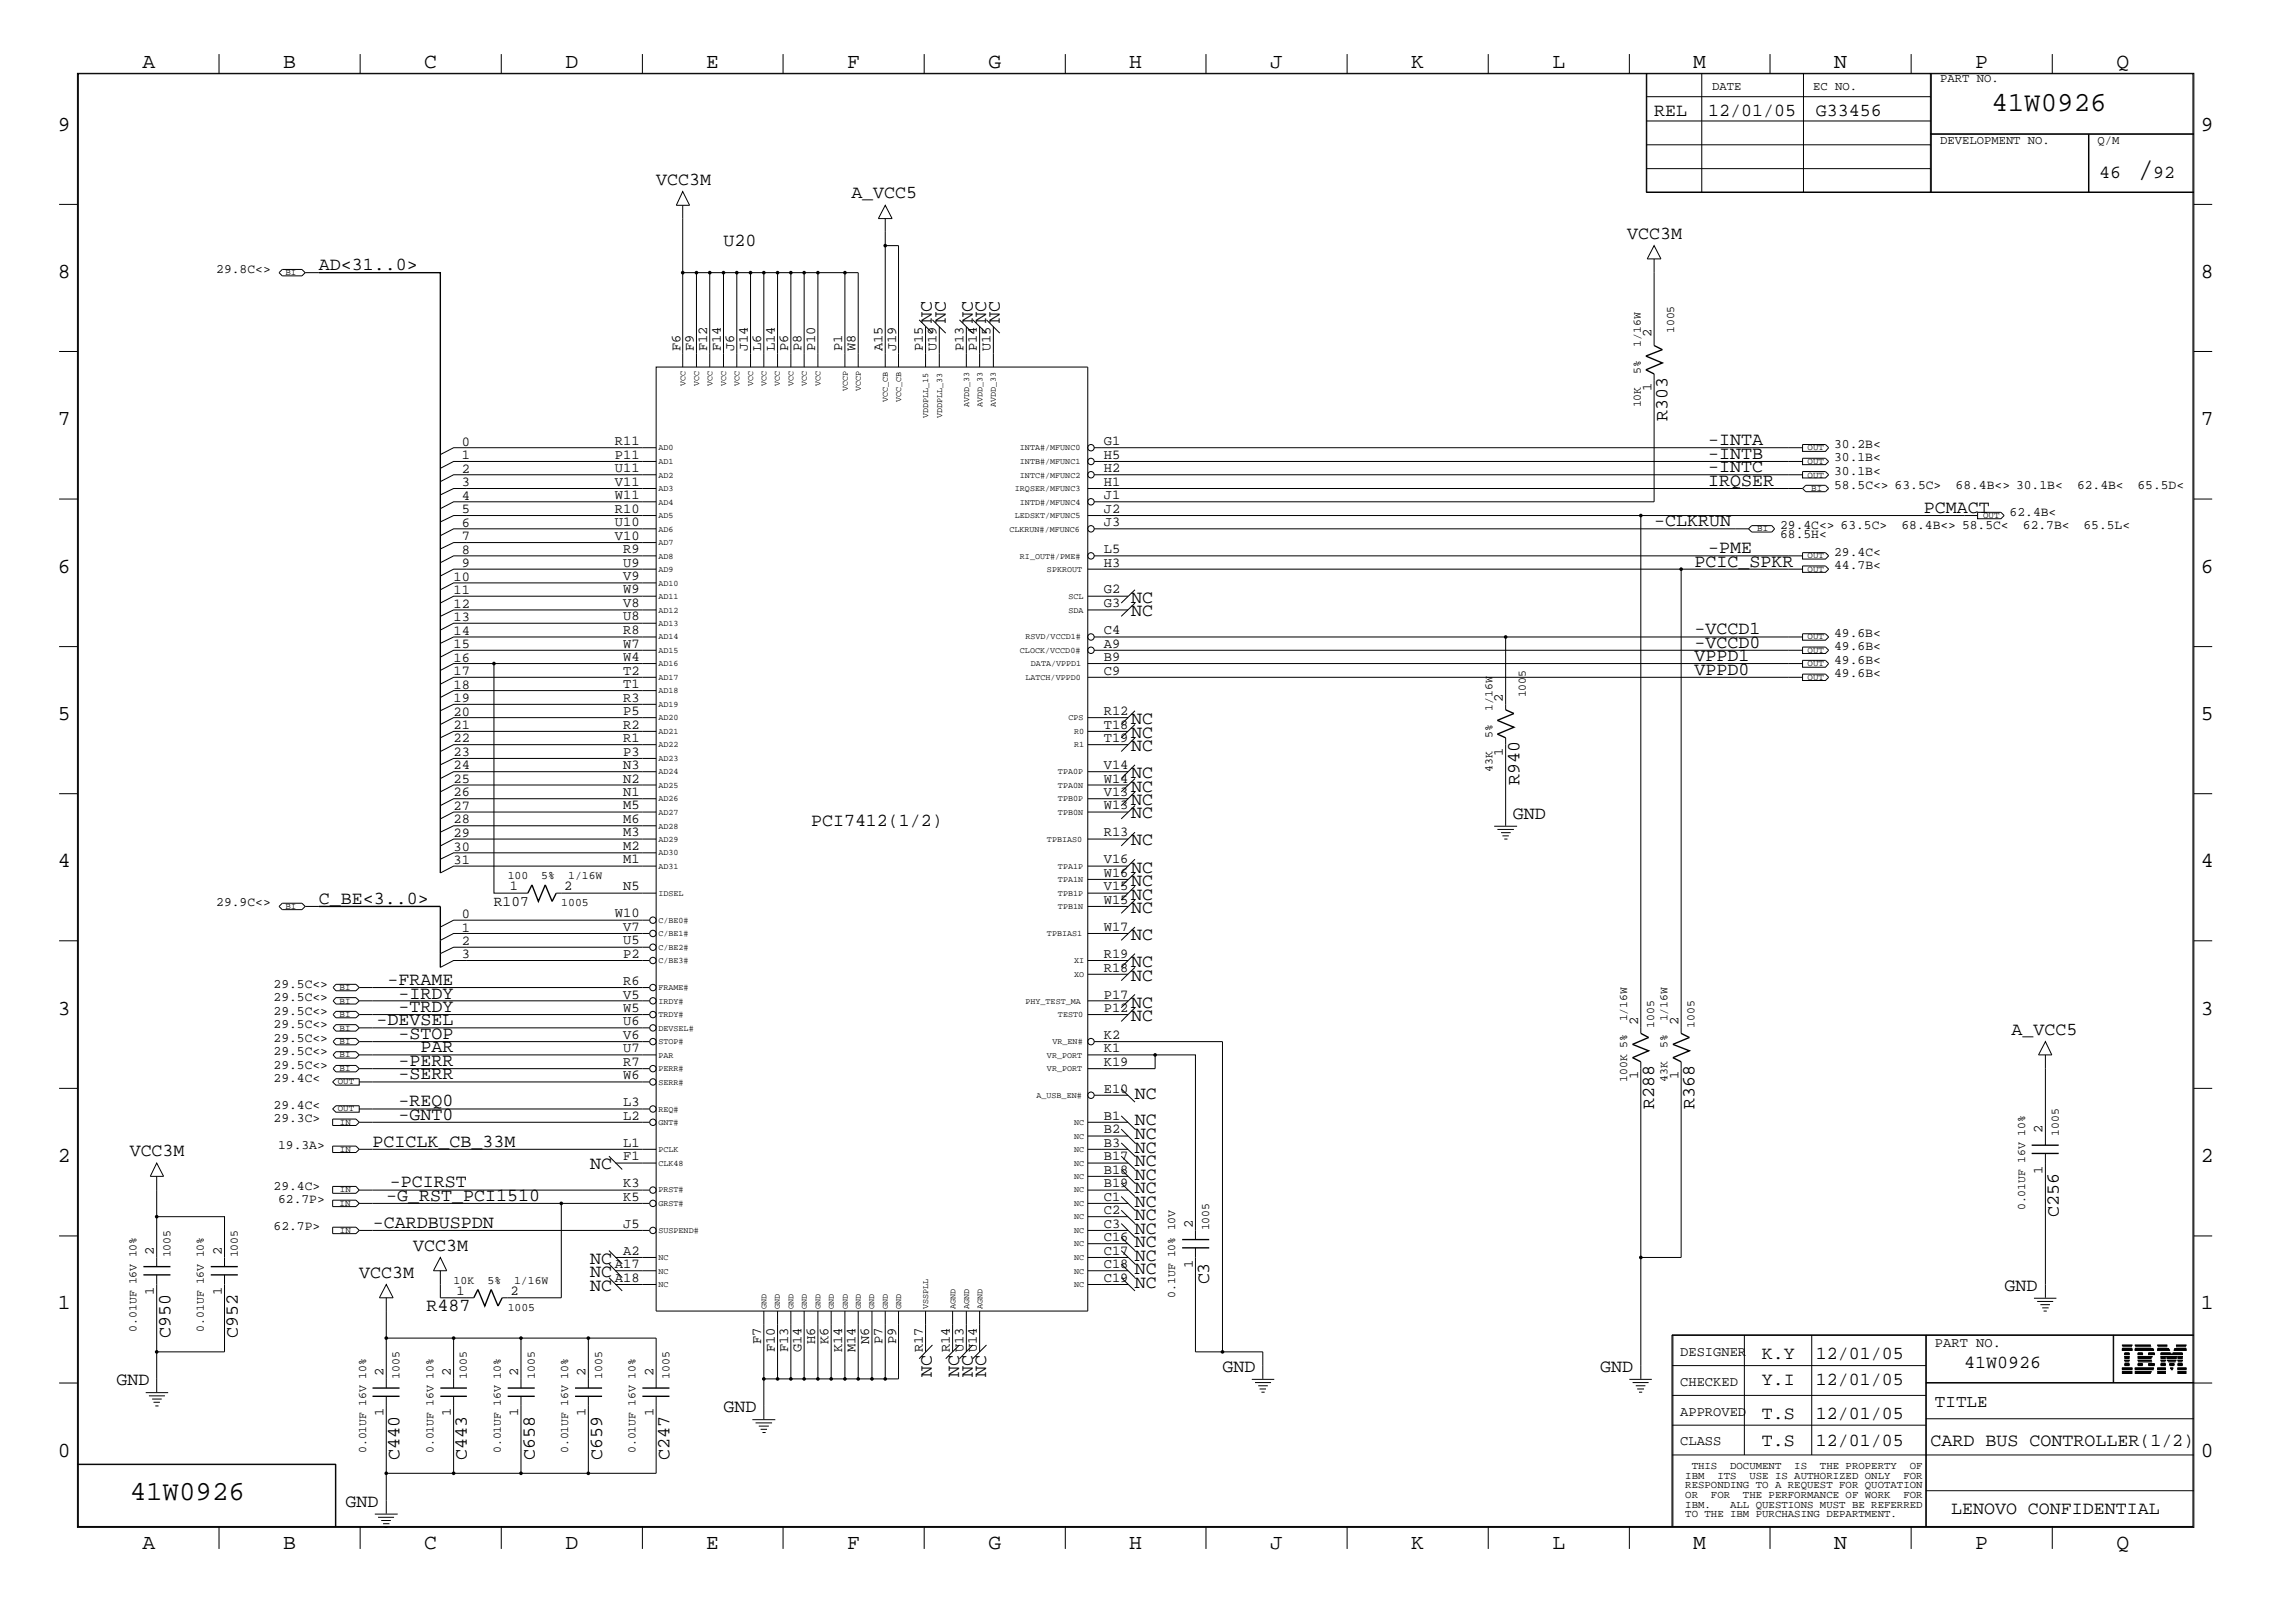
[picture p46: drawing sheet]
<svg xmlns="http://www.w3.org/2000/svg" width="423mm" height="300mm" viewBox="0 0 423 300" stroke-linecap="round" stroke-linejoin="round" font-family="sans-serif">
<defs><g id="words">
<text font-size="5.2" x="395" y="32.9">/</text>
<g font-size="5.1">
<text x="368" y="20.5">41W0926</text>
<text x="24" y="277.2">41W0926</text>
</g>
<g font-size="4">
<text x="26.3" y="12.5">A</text>
<text x="52.3" y="12.5">B</text>
<text x="78.4" y="12.5">C</text>
<text x="104.5" y="12.5">D</text>
<text x="130.5" y="12.5">E</text>
<text x="156.5" y="12.5">F</text>
<text x="182.6" y="12.5">G</text>
<text x="208.6" y="12.5">H</text>
<text x="234.7" y="12.5">J</text>
<text x="260.8" y="12.5">K</text>
<text x="286.9" y="12.5">L</text>
<text x="312.8" y="12.5">M</text>
<text x="338.9" y="12.5">N</text>
<text x="365" y="12.5">P</text>
<text x="391.1" y="12.5">Q</text>
<text x="10.7" y="24.1">9</text>
<text x="406.7" y="24.1">9</text>
<text x="10.7" y="51.4">8</text>
<text x="406.7" y="51.4">8</text>
<text x="10.7" y="78.6">7</text>
<text x="406.7" y="78.6">7</text>
<text x="10.7" y="105.8">6</text>
<text x="406.7" y="105.8">6</text>
<text x="10.7" y="133.1">5</text>
<text x="406.7" y="133.1">5</text>
<text x="10.7" y="160.2">4</text>
<text x="406.7" y="160.2">4</text>
<text x="10.7" y="187.5">3</text>
<text x="406.7" y="187.5">3</text>
<text x="10.7" y="214.6">2</text>
<text x="406.7" y="214.6">2</text>
<text x="10.7" y="241.9">1</text>
<text x="406.7" y="241.9">1</text>
<text x="10.7" y="269.2">0</text>
<text x="406.7" y="269.2">0</text>
<text x="26.3" y="286.2">A</text>
<text x="52.3" y="286.2">B</text>
<text x="78.4" y="286.2">C</text>
<text x="104.5" y="286.2">D</text>
<text x="130.5" y="286.2">E</text>
<text x="156.5" y="286.2">F</text>
<text x="182.6" y="286.2">G</text>
<text x="208.6" y="286.2">H</text>
<text x="234.7" y="286.2">J</text>
<text x="260.8" y="286.2">K</text>
<text x="286.9" y="286.2">L</text>
<text x="312.8" y="286.2">M</text>
<text x="338.9" y="286.2">N</text>
<text x="365" y="286.2">P</text>
<text x="391.1" y="286.2">Q</text>
</g>
<g font-size="3.4">
<text x="305.6" y="21.4">REL</text>
<text x="315.6" y="21.4">12/01/05</text>
<text x="335.5" y="21.4">G33456</text>
<text x="121.2" y="34.1">VCC3M</text>
<text x="387.9" y="32.9">46</text>
<text x="397.8" y="32.9">92</text>
<text x="157.3" y="36.7">A_VCC5</text>
<text x="133.7" y="45.4">U20</text>
<text x="300.7" y="44.1">VCC3M</text>
<text x="58.9" y="49.9">AD&lt;31..0&gt;</text>
<text x="172.2" y="59.7" transform="rotate(-90 172.2 59.7)">NC</text>
<text x="174.8" y="59.7" transform="rotate(-90 174.8 59.7)">NC</text>
<text x="179.7" y="59.7" transform="rotate(-90 179.7 59.7)">NC</text>
<text x="182.2" y="59.7" transform="rotate(-90 182.2 59.7)">NC</text>
<text x="184.7" y="59.7" transform="rotate(-90 184.7 59.7)">NC</text>
<text x="308.1" y="77.8" transform="rotate(-90 308.1 77.8)">R303</text>
<text x="315.6" y="82.3">-INTA</text>
<text x="315.6" y="84.8">-INTB</text>
<text x="315.6" y="87.2">-INTC</text>
<text x="315.6" y="89.7">IRQSER</text>
<text x="355.5" y="94.7">PCMACT</text>
<text x="305.6" y="97.2">-CLKRUN</text>
<text x="313.1" y="104.7">PCIC_SPKR</text>
<text x="315.6" y="102.2">-PME</text>
<text x="209" y="113.9">NC</text>
<text x="209" y="111.3">NC</text>
<text x="313.1" y="119.6">-VCCD0</text>
<text x="313.1" y="117.2">-VCCD1</text>
<text x="313.1" y="122.2">VPPD1</text>
<text x="313.1" y="124.6">VPPD0</text>
<text x="209" y="136.3">NC</text>
<text x="209" y="133.8">NC</text>
<text x="209" y="138.8">NC</text>
<text x="209" y="143.8">NC</text>
<text x="209" y="148.8">NC</text>
<text x="209" y="146.3">NC</text>
<text x="280.8" y="145" transform="rotate(-90 280.8 145)">R940</text>
<text x="149.9" y="152.6">PCI7412(1/2)</text>
<text x="209" y="151.2">NC</text>
<text x="279.6" y="151.3">GND</text>
<text x="209" y="156.2">NC</text>
<text x="209" y="161.2">NC</text>
<text x="58.9" y="167">C_BE&lt;3..0&gt;</text>
<text x="209" y="166.2">NC</text>
<text x="209" y="163.7">NC</text>
<text x="209" y="173.7">NC</text>
<text x="209" y="168.7">NC</text>
<text x="209" y="178.6">NC</text>
<text x="71.6" y="181.9">-FRAME</text>
<text x="73.7" y="184.5">-IRDY</text>
<text x="209" y="181.2">NC</text>
<text x="69.6" y="189.4">-DEVSEL</text>
<text x="73.7" y="186.9">-TRDY</text>
<text x="73.7" y="191.9">-STOP</text>
<text x="209" y="188.6">NC</text>
<text x="209" y="186.2">NC</text>
<text x="371.7" y="191.2">A_VCC5</text>
<text x="73.7" y="196.9">-PERR</text>
<text x="77.7" y="194.4">PAR</text>
<text x="73.7" y="199.4">-SERR</text>
<text x="209.7" y="203">NC</text>
<text x="73.7" y="204.4">-REQ0</text>
<text x="73.7" y="206.8">-GNT0</text>
<text x="209.7" y="207.9">NC</text>
<text x="305.6" y="204.9" transform="rotate(-90 305.6 204.9)">R288</text>
<text x="313.1" y="204.9" transform="rotate(-90 313.1 204.9)">R368</text>
<text x="24" y="213.6">VCC3M</text>
<text x="68.8" y="211.8">PCICLK_CB_33M</text>
<text x="209.7" y="210.5">NC</text>
<text x="209.7" y="212.9">NC</text>
<text x="209.7" y="215.5">NC</text>
<text x="71.4" y="221.8">-G_RST_PCI1510</text>
<text x="72.1" y="219.4">-PCIRST</text>
<text x="109.1" y="216.1">NC</text>
<text x="209.7" y="217.9">NC</text>
<text x="209.7" y="220.5">NC</text>
<text x="68.9" y="226.8">-CARDBUSPDN</text>
<text x="209.7" y="222.9">NC</text>
<text x="209.7" y="227.9">NC</text>
<text x="209.7" y="225.4">NC</text>
<text x="380.4" y="224.8" transform="rotate(-90 380.4 224.8)">C256</text>
<text x="76.4" y="231.1">VCC3M</text>
<text x="109.1" y="233.5">NC</text>
<text x="209.7" y="232.9">NC</text>
<text x="209.7" y="230.4">NC</text>
<text x="66.4" y="236.1">VCC3M</text>
<text x="109.1" y="236">NC</text>
<text x="109.1" y="238.5">NC</text>
<text x="209.7" y="237.9">NC</text>
<text x="209.7" y="235.4">NC</text>
<text x="223.4" y="237.3" transform="rotate(-90 223.4 237.3)">C3</text>
<text x="370.4" y="238.5">GND</text>
<text x="78.8" y="242.2">R487</text>
<text x="31.5" y="247.2" transform="rotate(-90 31.5 247.2)">C950</text>
<text x="43.9" y="247.2" transform="rotate(-90 43.9 247.2)">C952</text>
<text x="325.5" y="251">K.Y</text>
<text x="335.5" y="251">12/01/05</text>
<text x="21.5" y="255.9">GND</text>
<text x="172.2" y="254.4" transform="rotate(-90 172.2 254.4)">NC</text>
<text x="177.2" y="254.4" transform="rotate(-90 177.2 254.4)">NC</text>
<text x="179.7" y="254.4" transform="rotate(-90 179.7 254.4)">NC</text>
<text x="182.2" y="254.4" transform="rotate(-90 182.2 254.4)">NC</text>
<text x="225.9" y="253.5">GND</text>
<text x="295.7" y="253.5">GND</text>
<text x="325.5" y="255.9">Y.I</text>
<text x="335.5" y="255.9">12/01/05</text>
<text x="363" y="252.7">41W0926</text>
<text x="133.7" y="260.9">GND</text>
<text x="325.5" y="262.2">T.S</text>
<text x="335.5" y="262.2">12/01/05</text>
<text x="73.8" y="269.7" transform="rotate(-90 73.8 269.7)">C440</text>
<text x="86.3" y="269.7" transform="rotate(-90 86.3 269.7)">C443</text>
<text x="98.8" y="269.7" transform="rotate(-90 98.8 269.7)">C658</text>
<text x="111.3" y="269.7" transform="rotate(-90 111.3 269.7)">C659</text>
<text x="123.7" y="269.7" transform="rotate(-90 123.7 269.7)">C247</text>
<text x="325.5" y="267.2">T.S</text>
<text x="335.5" y="267.2">12/01/05</text>
<text x="356.7" y="267.2">CARD BUS CONTROLLER(1/2)</text>
<text x="63.8" y="278.4">GND</text>
<text x="360.5" y="279.7">LENOVO CONFIDENTIAL</text>
</g>
<text font-size="3.2" x="357.5" y="260">TITLE</text>
<text font-size="2.7" x="91.3" y="167.5">R107</text>
<g font-size="2.5">
<text x="125.7" y="64.9" transform="rotate(-90 125.7 64.9)">F6</text>
<text x="128.2" y="64.9" transform="rotate(-90 128.2 64.9)">F9</text>
<text x="130.6" y="64.9" transform="rotate(-90 130.6 64.9)">F12</text>
<text x="133.2" y="64.9" transform="rotate(-90 133.2 64.9)">F14</text>
<text x="135.6" y="64.9" transform="rotate(-90 135.6 64.9)">J6</text>
<text x="138.2" y="64.9" transform="rotate(-90 138.2 64.9)">J14</text>
<text x="140.6" y="64.9" transform="rotate(-90 140.6 64.9)">L6</text>
<text x="143.2" y="64.9" transform="rotate(-90 143.2 64.9)">L14</text>
<text x="145.6" y="64.9" transform="rotate(-90 145.6 64.9)">P6</text>
<text x="148.1" y="64.9" transform="rotate(-90 148.1 64.9)">P8</text>
<text x="150.6" y="64.9" transform="rotate(-90 150.6 64.9)">P10</text>
<text x="155.6" y="64.9" transform="rotate(-90 155.6 64.9)">P1</text>
<text x="158.1" y="64.9" transform="rotate(-90 158.1 64.9)">W8</text>
<text x="163.1" y="64.9" transform="rotate(-90 163.1 64.9)">A15</text>
<text x="165.6" y="64.9" transform="rotate(-90 165.6 64.9)">J19</text>
<text x="170.5" y="64.9" transform="rotate(-90 170.5 64.9)">P15</text>
<text x="173.1" y="64.9" transform="rotate(-90 173.1 64.9)">U19</text>
<text x="178.1" y="64.9" transform="rotate(-90 178.1 64.9)">P13</text>
<text x="180.5" y="64.9" transform="rotate(-90 180.5 64.9)">P14</text>
<text x="183" y="64.9" transform="rotate(-90 183 64.9)">U15</text>
<text x="305.1" y="62.3" transform="rotate(-90 305.1 62.3)">2</text>
<text x="305.1" y="72.3" transform="rotate(-90 305.1 72.3)">1</text>
<text x="85.3" y="82.4">0</text>
<text x="113.6" y="82.3">R11</text>
<text x="204" y="82.3">G1</text>
<text x="85.3" y="84.8">1</text>
<text x="85.3" y="87.4">2</text>
<text x="85.3" y="89.8">3</text>
<text x="113.6" y="87.2">U11</text>
<text x="113.6" y="84.8">P11</text>
<text x="113.6" y="89.7">V11</text>
<text x="204" y="89.7">H1</text>
<text x="204" y="87.2">H2</text>
<text x="204" y="84.8">H5</text>
<text x="85.3" y="94.8">5</text>
<text x="85.3" y="92.4">4</text>
<text x="113.6" y="92.2">W11</text>
<text x="113.6" y="94.7">R10</text>
<text x="204" y="92.2">J1</text>
<text x="204" y="94.7">J2</text>
<text x="85.3" y="97.3">6</text>
<text x="85.3" y="99.8">7</text>
<text x="113.6" y="97.2">U10</text>
<text x="113.6" y="99.7">V10</text>
<text x="204" y="97.2">J3</text>
<text x="83.8" y="107.3">10</text>
<text x="85.3" y="102.3">8</text>
<text x="85.3" y="104.8">9</text>
<text x="115.1" y="104.7">U9</text>
<text x="115.1" y="102.2">R9</text>
<text x="115.1" y="107.2">V9</text>
<text x="204" y="102.2">L5</text>
<text x="204" y="104.7">H3</text>
<text x="83.8" y="112.3">12</text>
<text x="83.8" y="109.8">11</text>
<text x="115.1" y="109.6">W9</text>
<text x="115.1" y="112.2">V8</text>
<text x="204" y="109.6">G2</text>
<text x="204" y="112.2">G3</text>
<text x="83.8" y="119.7">15</text>
<text x="83.8" y="114.7">13</text>
<text x="83.8" y="117.3">14</text>
<text x="115.1" y="119.6">W7</text>
<text x="115.1" y="117.2">R8</text>
<text x="115.1" y="114.6">U8</text>
<text x="204" y="117.2">C4</text>
<text x="204" y="119.6">A9</text>
<text x="83.8" y="124.7">17</text>
<text x="83.8" y="122.3">16</text>
<text x="115.1" y="124.6">T2</text>
<text x="115.1" y="122.2">W4</text>
<text x="204" y="122.2">B9</text>
<text x="204" y="124.6">C9</text>
<text x="83.8" y="127.3">18</text>
<text x="83.8" y="129.7">19</text>
<text x="115.1" y="129.6">R3</text>
<text x="115.1" y="127.1">T1</text>
<text x="277.7" y="129.6" transform="rotate(-90 277.7 129.6)">2</text>
<text x="83.8" y="137.2">22</text>
<text x="83.8" y="134.7">21</text>
<text x="83.8" y="132.2">20</text>
<text x="115.1" y="132.1">P5</text>
<text x="115.1" y="137.1">R1</text>
<text x="115.1" y="134.6">R2</text>
<text x="204" y="134.6">T18</text>
<text x="204" y="137.1">T19</text>
<text x="204" y="132.1">R12</text>
<text x="83.8" y="139.7">23</text>
<text x="83.8" y="142.2">24</text>
<text x="115.1" y="142.1">N3</text>
<text x="115.1" y="139.6">P3</text>
<text x="204" y="142.1">V14</text>
<text x="277.7" y="139.6" transform="rotate(-90 277.7 139.6)">1</text>
<text x="83.8" y="149.7">27</text>
<text x="83.8" y="147.2">26</text>
<text x="83.8" y="144.7">25</text>
<text x="115.1" y="144.6">N2</text>
<text x="115.1" y="149.5">M5</text>
<text x="115.1" y="147.1">N1</text>
<text x="204" y="147.1">V13</text>
<text x="204" y="149.5">W13</text>
<text x="204" y="144.6">W14</text>
<text x="83.8" y="152.1">28</text>
<text x="83.8" y="154.6">29</text>
<text x="115.1" y="154.5">M3</text>
<text x="115.1" y="152.1">M6</text>
<text x="204" y="154.5">R13</text>
<text x="83.8" y="159.6">31</text>
<text x="83.8" y="157.1">30</text>
<text x="115.1" y="159.5">M1</text>
<text x="115.1" y="157.1">M2</text>
<text x="204" y="159.5">V16</text>
<text x="94.2" y="164.5">1</text>
<text x="104.2" y="164.5">2</text>
<text x="115.1" y="164.5">N5</text>
<text x="204" y="164.5">V15</text>
<text x="204" y="167">W15</text>
<text x="204" y="162.1">W16</text>
<text x="85.3" y="172.1">1</text>
<text x="85.3" y="169.6">0</text>
<text x="113.6" y="169.5">W10</text>
<text x="115.1" y="172">V7</text>
<text x="204" y="172">W17</text>
<text x="85.3" y="177">3</text>
<text x="85.3" y="174.6">2</text>
<text x="115.1" y="174.5">U5</text>
<text x="115.1" y="177">P2</text>
<text x="204" y="179.5">R18</text>
<text x="204" y="177">R19</text>
<text x="115.1" y="181.9">R6</text>
<text x="115.1" y="184.5">V5</text>
<text x="204" y="184.5">P17</text>
<text x="115.1" y="186.9">W5</text>
<text x="115.1" y="191.9">V6</text>
<text x="115.1" y="189.4">U6</text>
<text x="204" y="191.9">K2</text>
<text x="204" y="186.9">P12</text>
<text x="302.7" y="189.4" transform="rotate(-90 302.7 189.4)">2</text>
<text x="310.1" y="189.4" transform="rotate(-90 310.1 189.4)">2</text>
<text x="115.1" y="194.4">U7</text>
<text x="115.1" y="196.9">R7</text>
<text x="204" y="194.4">K1</text>
<text x="204" y="196.9">K19</text>
<text x="115.1" y="199.4">W6</text>
<text x="204" y="201.9">E10</text>
<text x="302.7" y="199.4" transform="rotate(-90 302.7 199.4)">1</text>
<text x="310.1" y="199.4" transform="rotate(-90 310.1 199.4)">1</text>
<text x="115.1" y="206.8">L2</text>
<text x="115.1" y="204.4">L3</text>
<text x="204" y="206.8">B1</text>
<text x="204" y="209.4">B2</text>
<text x="377.4" y="209.4" transform="rotate(-90 377.4 209.4)">2</text>
<text x="115.1" y="214.4">F1</text>
<text x="115.1" y="211.8">L1</text>
<text x="204" y="211.8">B3</text>
<text x="204" y="214.4">B17</text>
<text x="115.1" y="219.4">K3</text>
<text x="115.1" y="221.8">K5</text>
<text x="204" y="216.8">B18</text>
<text x="204" y="221.8">C1</text>
<text x="204" y="219.4">B19</text>
<text x="377.4" y="216.9" transform="rotate(-90 377.4 216.9)">1</text>
<text x="115.1" y="226.8">J5</text>
<text x="204" y="226.8">C3</text>
<text x="204" y="224.4">C2</text>
<text x="220.4" y="226.8" transform="rotate(-90 220.4 226.8)">2</text>
<text x="28.4" y="231.8" transform="rotate(-90 28.4 231.8)">2</text>
<text x="41" y="231.8" transform="rotate(-90 41 231.8)">2</text>
<text x="115.1" y="231.8">A2</text>
<text x="204" y="231.8">C17</text>
<text x="204" y="229.3">C16</text>
<text x="28.4" y="239.4" transform="rotate(-90 28.4 239.4)">1</text>
<text x="41" y="239.4" transform="rotate(-90 41 239.4)">1</text>
<text x="84.3" y="239.3">1</text>
<text x="94.3" y="239.3">2</text>
<text x="113.6" y="234.3">A17</text>
<text x="113.6" y="236.8">A18</text>
<text x="204" y="234.3">C18</text>
<text x="204" y="236.8">C19</text>
<text x="220.4" y="234.4" transform="rotate(-90 220.4 234.4)">1</text>
<text x="140.6" y="248.3" transform="rotate(-90 140.6 248.3)">F7</text>
<text x="143.2" y="249.9" transform="rotate(-90 143.2 249.9)">F10</text>
<text x="145.6" y="249.9" transform="rotate(-90 145.6 249.9)">F13</text>
<text x="148.1" y="249.9" transform="rotate(-90 148.1 249.9)">G14</text>
<text x="150.6" y="248.3" transform="rotate(-90 150.6 248.3)">H6</text>
<text x="153.1" y="248.3" transform="rotate(-90 153.1 248.3)">K6</text>
<text x="155.6" y="249.9" transform="rotate(-90 155.6 249.9)">K14</text>
<text x="158.1" y="249.9" transform="rotate(-90 158.1 249.9)">M14</text>
<text x="160.6" y="248.3" transform="rotate(-90 160.6 248.3)">N6</text>
<text x="163.1" y="248.3" transform="rotate(-90 163.1 248.3)">P7</text>
<text x="165.6" y="248.3" transform="rotate(-90 165.6 248.3)">P9</text>
<text x="170.5" y="249.9" transform="rotate(-90 170.5 249.9)">R17</text>
<text x="175.5" y="249.9" transform="rotate(-90 175.5 249.9)">R14</text>
<text x="178.1" y="249.9" transform="rotate(-90 178.1 249.9)">U13</text>
<text x="180.5" y="249.9" transform="rotate(-90 180.5 249.9)">U14</text>
<text x="310.5" y="250.6">DESIGNER</text>
<text x="357.5" y="248.8">PART NO.</text>
<text x="70.9" y="254.3" transform="rotate(-90 70.9 254.3)">2</text>
<text x="83.3" y="254.3" transform="rotate(-90 83.3 254.3)">2</text>
<text x="95.8" y="254.3" transform="rotate(-90 95.8 254.3)">2</text>
<text x="108.2" y="254.3" transform="rotate(-90 108.2 254.3)">2</text>
<text x="120.7" y="254.3" transform="rotate(-90 120.7 254.3)">2</text>
<text x="310.5" y="256.1">CHECKED</text>
<text x="70.9" y="261.7" transform="rotate(-90 70.9 261.7)">1</text>
<text x="83.3" y="261.7" transform="rotate(-90 83.3 261.7)">1</text>
<text x="95.8" y="261.7" transform="rotate(-90 95.8 261.7)">1</text>
<text x="108.2" y="261.7" transform="rotate(-90 108.2 261.7)">1</text>
<text x="120.7" y="261.7" transform="rotate(-90 120.7 261.7)">1</text>
<text x="310.5" y="261.5">APPROVED</text>
<text x="310.5" y="267">CLASS</text>
</g>
<g font-size="2.4">
<text x="40" y="50.4">29.8C&lt;&gt;</text>
<text x="338.9" y="82.7">30.2B&lt;</text>
<text x="338.9" y="85.3">30.1B&lt;</text>
<text x="338.9" y="87.7">30.1B&lt;</text>
<text x="338.9" y="90.3">58.5C&lt;&gt; 63.5C&gt;</text>
<text x="361.4" y="90.3">68.4B&lt;&gt; 30.1B&lt;</text>
<text x="371.3" y="95.3">62.4B&lt;</text>
<text x="383.8" y="90.3">62.4B&lt;</text>
<text x="395" y="90.3">65.5D&lt;</text>
<text x="328.9" y="97.7">29.4C&lt;&gt; 63.5C&gt;</text>
<text x="328.9" y="99.5">68.5H&lt;</text>
<text x="351.4" y="97.7">68.4B&lt;&gt; 58.5C&lt;</text>
<text x="373.8" y="97.7">62.7B&lt;</text>
<text x="385" y="97.7">65.5L&lt;</text>
<text x="338.9" y="102.7">29.4C&lt;</text>
<text x="338.9" y="105.2">44.7B&lt;</text>
<text x="338.9" y="117.7">49.6B&lt;</text>
<text x="338.9" y="120.1">49.6B&lt;</text>
<text x="338.9" y="122.6">49.6B&lt;</text>
<text x="338.9" y="125.1">49.6B&lt;</text>
<text x="40" y="167.5">29.9C&lt;&gt;</text>
<text x="50.5" y="182.5">29.5C&lt;&gt;</text>
<text x="50.5" y="184.9">29.5C&lt;&gt;</text>
<text x="50.5" y="187.5">29.5C&lt;&gt;</text>
<text x="50.5" y="189.9">29.5C&lt;&gt;</text>
<text x="50.5" y="192.4">29.5C&lt;&gt;</text>
<text x="50.5" y="194.9">29.5C&lt;&gt;</text>
<text x="50.5" y="197.4">29.5C&lt;&gt;</text>
<text x="50.5" y="199.9">29.4C&lt;</text>
<text x="50.5" y="204.9">29.4C&lt;</text>
<text x="50.5" y="207.3">29.3C&gt;</text>
<text x="51.4" y="212.3">19.3A&gt;</text>
<text x="50.5" y="219.9">29.4C&gt;</text>
<text x="50.5" y="227.3">62.7P&gt;</text>
<text x="51.4" y="222.3">62.7P&gt;</text>
</g>
<g font-size="2.3">
<text x="316.4" y="16.7">DATE</text>
<text x="335" y="16.7">EC NO.</text>
<text x="358.5" y="15.2">PART NO.</text>
<text x="358.5" y="26.6">DEVELOPMENT NO.</text>
<text x="387.6" y="26.6">Q/M</text>
</g>
<g font-size="2.1">
<text x="303.2" y="64.1" transform="rotate(-90 303.2 64.1)">1/16W</text>
<text x="309.4" y="61.6" transform="rotate(-90 309.4 61.6)">1005</text>
<text x="303.2" y="69.1" transform="rotate(-90 303.2 69.1)">5%</text>
<text x="303.2" y="75.3" transform="rotate(-90 303.2 75.3)">10K</text>
<text x="275.8" y="131.3" transform="rotate(-90 275.8 131.3)">1/16W</text>
<text x="281.9" y="128.9" transform="rotate(-90 281.9 128.9)">1005</text>
<text x="275.8" y="136.3" transform="rotate(-90 275.8 136.3)">5%</text>
<text x="275.8" y="142.6" transform="rotate(-90 275.8 142.6)">43K</text>
<text x="93.8" y="162.5">100</text>
<text x="100" y="162.5">5%</text>
<text x="103.7" y="167.5">1005</text>
<text x="105" y="162.5">1/16W</text>
<text x="300.7" y="188.7" transform="rotate(-90 300.7 188.7)">1/16W</text>
<text x="305.6" y="189.9" transform="rotate(-90 305.6 189.9)">1005</text>
<text x="308.1" y="188.7" transform="rotate(-90 308.1 188.7)">1/16W</text>
<text x="313.1" y="189.9" transform="rotate(-90 313.1 189.9)">1005</text>
<text x="308.1" y="193.6" transform="rotate(-90 308.1 193.6)">5%</text>
<text x="300.7" y="199.9" transform="rotate(-90 300.7 199.9)">100K 5%</text>
<text x="308.1" y="199.9" transform="rotate(-90 308.1 199.9)">43K</text>
<text x="380.4" y="209.9" transform="rotate(-90 380.4 209.9)">1005</text>
<text x="223.4" y="227.3" transform="rotate(-90 223.4 227.3)">1005</text>
<text x="374.2" y="223.6" transform="rotate(-90 374.2 223.6)">0.01UF 16V 10%</text>
<text x="31.5" y="232.3" transform="rotate(-90 31.5 232.3)">1005</text>
<text x="43.9" y="232.3" transform="rotate(-90 43.9 232.3)">1005</text>
<text x="83.8" y="237.3">10K</text>
<text x="90.1" y="237.3">5%</text>
<text x="95" y="237.3">1/16W</text>
<text x="217.2" y="239.8" transform="rotate(-90 217.2 239.8)">0.1UF 10% 10V</text>
<text x="93.8" y="242.2">1005</text>
<text x="25.2" y="246" transform="rotate(-90 25.2 246)">0.01UF 16V 10%</text>
<text x="37.7" y="246" transform="rotate(-90 37.7 246)">0.01UF 16V 10%</text>
<text x="73.8" y="254.8" transform="rotate(-90 73.8 254.8)">1005</text>
<text x="86.3" y="254.8" transform="rotate(-90 86.3 254.8)">1005</text>
<text x="98.8" y="254.8" transform="rotate(-90 98.8 254.8)">1005</text>
<text x="111.3" y="254.8" transform="rotate(-90 111.3 254.8)">1005</text>
<text x="123.7" y="254.8" transform="rotate(-90 123.7 254.8)">1005</text>
<text x="67.6" y="268.5" transform="rotate(-90 67.6 268.5)">0.01UF 16V 10%</text>
<text x="80.1" y="268.5" transform="rotate(-90 80.1 268.5)">0.01UF 16V 10%</text>
<text x="92.5" y="268.5" transform="rotate(-90 92.5 268.5)">0.01UF 16V 10%</text>
<text x="105" y="268.5" transform="rotate(-90 105 268.5)">0.01UF 16V 10%</text>
<text x="117.4" y="268.5" transform="rotate(-90 117.4 268.5)">0.01UF 16V 10%</text>
</g>
<g font-size="2">
<text x="311.4" y="273.2">IBM</text>
<text x="311.4" y="275">RESPONDING TO A REQUEST FOR QUOTATION</text>
<text x="312.6" y="271.4">THIS</text>
<text x="317.3" y="273.2">ITS</text>
<text x="319.7" y="271.4">DOCUMENT</text>
<text x="323.3" y="273.2">USE IS AUTHORIZED ONLY</text>
<text x="331.6" y="271.4">IS</text>
<text x="336.3" y="271.4">THE PROPERTY</text>
<text x="351.7" y="273.2">FOR</text>
<text x="352.9" y="271.4">OF</text>
<text x="311.4" y="276.7">OR</text>
<text x="311.4" y="278.6">IBM.</text>
<text x="311.4" y="280.2">TO THE IBM PURCHASING DEPARTMENT.</text>
<text x="316.1" y="276.7">FOR</text>
<text x="319.7" y="278.6">ALL QUESTIONS MUST BE REFERRED</text>
<text x="322.1" y="276.7">THE PERFORMANCE OF WORK</text>
<text x="351.7" y="276.7">FOR</text>
</g>
<g font-size="1.7">
<text x="52.7" y="50.8">BI</text>
<text x="334" y="83.2">OUT</text>
<text x="334" y="85.7">OUT</text>
<text x="334" y="88.2">OUT</text>
<text x="334.7" y="90.7">BI</text>
<text x="366.4" y="95.7">OUT</text>
<text x="324.7" y="98.1">BI</text>
<text x="334" y="103.1">OUT</text>
<text x="334" y="105.7">OUT</text>
<text x="334" y="118.1">OUT</text>
<text x="334" y="123.1">OUT</text>
<text x="334" y="125.6">OUT</text>
<text x="334" y="120.6">OUT</text>
<text x="52.7" y="168">BI</text>
<text x="62.7" y="185.4">BI</text>
<text x="62.7" y="182.9">BI</text>
<text x="62.7" y="190.4">BI</text>
<text x="62.7" y="187.9">BI</text>
<text x="62.7" y="195.3">BI</text>
<text x="62.7" y="197.9">BI</text>
<text x="62.7" y="192.9">BI</text>
<text x="62.4" y="200.3">OUT</text>
<text x="62.4" y="205.3">OUT</text>
<text x="62.8" y="207.8">IN</text>
<text x="62.8" y="212.8">IN</text>
<text x="62.8" y="220.2">IN</text>
<text x="62.7" y="222.8">IN</text>
<text x="62.8" y="227.8">IN</text>
</g>
<g font-size="1.6">
<text x="126.7" y="71.3" transform="rotate(-90 126.7 71.3)">VCC</text>
<text x="129.2" y="71.3" transform="rotate(-90 129.2 71.3)">VCC</text>
<text x="131.7" y="71.3" transform="rotate(-90 131.7 71.3)">VCC</text>
<text x="134.2" y="71.3" transform="rotate(-90 134.2 71.3)">VCC</text>
<text x="136.7" y="71.3" transform="rotate(-90 136.7 71.3)">VCC</text>
<text x="139.2" y="71.3" transform="rotate(-90 139.2 71.3)">VCC</text>
<text x="141.6" y="71.3" transform="rotate(-90 141.6 71.3)">VCC</text>
<text x="144.1" y="71.3" transform="rotate(-90 144.1 71.3)">VCC</text>
<text x="146.6" y="71.3" transform="rotate(-90 146.6 71.3)">VCC</text>
<text x="149.1" y="71.3" transform="rotate(-90 149.1 71.3)">VCC</text>
<text x="151.6" y="71.3" transform="rotate(-90 151.6 71.3)">VCC</text>
<text x="156.6" y="72.3" transform="rotate(-90 156.6 72.3)">VCCP</text>
<text x="159.1" y="72.3" transform="rotate(-90 159.1 72.3)">VCCP</text>
<text x="164.1" y="74.3" transform="rotate(-90 164.1 74.3)">VCC_CB</text>
<text x="166.5" y="74.3" transform="rotate(-90 166.5 74.3)">VCC_CB</text>
<text x="171.5" y="77.3" transform="rotate(-90 171.5 77.3)">VDDPLL_15</text>
<text x="174.1" y="77.3" transform="rotate(-90 174.1 77.3)">VDDPLL_33</text>
<text x="179.1" y="75.3" transform="rotate(-90 179.1 75.3)">AVDD_33</text>
<text x="181.5" y="75.3" transform="rotate(-90 181.5 75.3)">AVDD_33</text>
<text x="184" y="75.3" transform="rotate(-90 184 75.3)">AVDD_33</text>
<text x="121.7" y="83.2">AD0</text>
<text x="188.5" y="83.2">INTA#/MFUNC0</text>
<text x="121.7" y="88.2">AD2</text>
<text x="121.7" y="85.8">AD1</text>
<text x="188.5" y="88.2">INTC#/MFUNC2</text>
<text x="188.5" y="85.8">INTB#/MFUNC1</text>
<text x="121.7" y="95.8">AD5</text>
<text x="121.7" y="93.2">AD4</text>
<text x="121.7" y="90.8">AD3</text>
<text x="187.5" y="95.8">LEDSKT/MFUNC5</text>
<text x="187.5" y="90.8">IRQSER/MFUNC3</text>
<text x="188.5" y="93.2">INTD#/MFUNC4</text>
<text x="121.7" y="100.7">AD7</text>
<text x="121.7" y="98.2">AD6</text>
<text x="186.5" y="98.2">CLKRUN#/MFUNC6</text>
<text x="121.7" y="105.7">AD9</text>
<text x="121.7" y="103.2">AD8</text>
<text x="188.5" y="103.2">RI_OUT#/PME#</text>
<text x="193.5" y="105.7">SPKROUT</text>
<text x="121.7" y="113.2">AD12</text>
<text x="121.7" y="110.7">AD11</text>
<text x="121.7" y="108.2">AD10</text>
<text x="197.4" y="113.2">SDA</text>
<text x="197.4" y="110.7">SCL</text>
<text x="121.7" y="118.1">AD14</text>
<text x="121.7" y="115.7">AD13</text>
<text x="189.5" y="118.1">RSVD/VCCD1#</text>
<text x="121.7" y="125.6">AD17</text>
<text x="121.7" y="123.1">AD16</text>
<text x="121.7" y="120.6">AD15</text>
<text x="188.5" y="120.6">CLOCK/VCCD0#</text>
<text x="189.5" y="125.6">LATCH/VPPD0</text>
<text x="190.5" y="123.1">DATA/VPPD1</text>
<text x="121.7" y="130.6">AD19</text>
<text x="121.7" y="128.1">AD18</text>
<text x="121.7" y="135.6">AD21</text>
<text x="121.7" y="133.1">AD20</text>
<text x="197.4" y="133.1">CPS</text>
<text x="198.5" y="135.6">R0</text>
<text x="121.7" y="143.1">AD24</text>
<text x="121.7" y="140.5">AD23</text>
<text x="121.7" y="138.1">AD22</text>
<text x="195.5" y="143.1">TPA0P</text>
<text x="198.5" y="138.1">R1</text>
<text x="121.7" y="148.1">AD26</text>
<text x="121.7" y="145.5">AD25</text>
<text x="195.5" y="148.1">TPB0P</text>
<text x="195.5" y="145.5">TPA0N</text>
<text x="121.7" y="155.5">AD29</text>
<text x="121.7" y="153.1">AD28</text>
<text x="121.7" y="150.5">AD27</text>
<text x="193.5" y="155.5">TPBIAS0</text>
<text x="195.5" y="150.5">TPB0N</text>
<text x="121.7" y="160.5">AD31</text>
<text x="121.7" y="158">AD30</text>
<text x="195.5" y="160.5">TPA1P</text>
<text x="121.7" y="165.5">IDSEL</text>
<text x="195.5" y="168">TPB1N</text>
<text x="195.5" y="165.5">TPB1P</text>
<text x="195.5" y="163">TPA1N</text>
<text x="121.7" y="173">C/BE1#</text>
<text x="121.7" y="170.5">C/BE0#</text>
<text x="193.5" y="173">TPBIAS1</text>
<text x="121.7" y="178">C/BE3#</text>
<text x="121.7" y="175.5">C/BE2#</text>
<text x="198.5" y="178">XI</text>
<text x="121.7" y="185.4">IRDY#</text>
<text x="121.7" y="183">FRAME#</text>
<text x="189.5" y="185.4">PHY_TEST_MA</text>
<text x="198.5" y="180.4">XO</text>
<text x="121.7" y="190.4">DEVSEL#</text>
<text x="121.7" y="188">TRDY#</text>
<text x="195.5" y="188">TEST0</text>
<text x="121.7" y="197.9">PERR#</text>
<text x="121.7" y="195.4">PAR</text>
<text x="121.7" y="193">STOP#</text>
<text x="193.5" y="197.9">VR_PORT</text>
<text x="193.5" y="195.4">VR_PORT</text>
<text x="194.5" y="193">VR_EN#</text>
<text x="121.7" y="200.4">SERR#</text>
<text x="191.5" y="202.9">A_USB_EN#</text>
<text x="121.7" y="207.9">GNT#</text>
<text x="121.7" y="205.4">REQ#</text>
<text x="198.5" y="207.9">NC</text>
<text x="121.7" y="215.4">CLK48</text>
<text x="121.7" y="212.9">PCLK</text>
<text x="198.5" y="215.4">NC</text>
<text x="198.5" y="212.9">NC</text>
<text x="198.5" y="210.4">NC</text>
<text x="121.7" y="220.3">PRST#</text>
<text x="198.5" y="220.3">NC</text>
<text x="198.5" y="217.8">NC</text>
<text x="121.7" y="227.8">SUSPEND#</text>
<text x="121.7" y="222.8">GRST#</text>
<text x="198.5" y="227.8">NC</text>
<text x="198.5" y="225.3">NC</text>
<text x="198.5" y="222.8">NC</text>
<text x="121.7" y="232.8">NC</text>
<text x="198.5" y="232.8">NC</text>
<text x="198.5" y="230.3">NC</text>
<text x="121.7" y="237.8">NC</text>
<text x="121.7" y="235.3">NC</text>
<text x="198.5" y="237.8">NC</text>
<text x="198.5" y="235.3">NC</text>
<text x="141.6" y="241.8" transform="rotate(-90 141.6 241.8)">GND</text>
<text x="144.1" y="241.8" transform="rotate(-90 144.1 241.8)">GND</text>
<text x="146.6" y="241.8" transform="rotate(-90 146.6 241.8)">GND</text>
<text x="149.1" y="241.8" transform="rotate(-90 149.1 241.8)">GND</text>
<text x="151.6" y="241.8" transform="rotate(-90 151.6 241.8)">GND</text>
<text x="154.1" y="241.8" transform="rotate(-90 154.1 241.8)">GND</text>
<text x="156.6" y="241.8" transform="rotate(-90 156.6 241.8)">GND</text>
<text x="159.1" y="241.8" transform="rotate(-90 159.1 241.8)">GND</text>
<text x="161.5" y="241.8" transform="rotate(-90 161.5 241.8)">GND</text>
<text x="164.1" y="241.8" transform="rotate(-90 164.1 241.8)">GND</text>
<text x="166.5" y="241.8" transform="rotate(-90 166.5 241.8)">GND</text>
<text x="171.5" y="241.8" transform="rotate(-90 171.5 241.8)">VSSPLL</text>
<text x="176.5" y="241.8" transform="rotate(-90 176.5 241.8)">AGND</text>
<text x="179.1" y="241.8" transform="rotate(-90 179.1 241.8)">AGND</text>
<text x="181.5" y="241.8" transform="rotate(-90 181.5 241.8)">AGND</text>
</g>
</g></defs>
<g fill="none" stroke="#000" stroke-width=".18">
<path d="M14.3 13.5h391.1v268.7h-391.1zM14.5 13.6h390.7v268.4h-390.7zM40.5 10v3.5M66.5 10v3.5M92.6 10v3.5M118.7 10v3.5M144.7 10v3.5M170.8 10v3.5M196.9 10v3.5M222.8 10v3.5M248.9 10v3.5M275 10v3.5"/>
<path d="M301.1 10v3.5M304.2 13.5v22.1h101.2M304.2 17.9h52.5M304.3 13.5v22.1M314.5 13.5v22.1M327.1 10v3.5M333.2 13.5v22.1M353.1 10v3.5M356.7 13.5v22.1M356.9 13.5v22.1M379.2 10v3.5M10.9 37.8h3.4"/>
<path d="M126.2 35.4l1.2 2.5h-2.4zM126.2 37.9v29.9M163.6 37.9l1.2 2.5h-2.5zM304.2 35.5h101.2M304.2 26.8h52.5M304.2 22.4h52.5M304.3 31.2h52.4M356.7 24.8h48.7M356.7 24.7h48.7M385.9 24.8v10.8M386 24.8v10.8M405.4 37.8h3.4"/>
<path d="M51.6 50.4l.6-.6h3.6l.6 .6-.6 .6h-3.6zM56.4 50.4h2.5M126.2 50.4h2.5v17.4M128.7 50.4h2.4v17.4M131.1 50.4h2.6v17.4M133.7 50.4h2.4v17.4M136.1 50.4h2.6v17.4M138.7 50.4h2.4v17.4M141.1 50.4h2.6v17.4M143.7 50.4h2.4v17.4M146.1 50.4h2.5v17.4M148.6 50.4h2.5v17.4"/>
<path d="M151.1 50.4h5v17.4M156.1 50.4h2.5v17.4M163.6 40.4v5M169.8 59.1l2.5 2.5M172.3 59.1l2.5 2.5M177.3 59.1l2.4 2.5M179.7 59.1l2.6 2.5M182.3 59.1l2.4 2.5M305.6 45.4l1.3 2.4h-2.5zM305.6 47.8v16M10.9 64.9h3.4M121.2 67.8h79.8v174.4h-79.8z"/>
<path d="M163.6 67.8v-22.4h2.4v22.4M171 60.4v7.4M173.6 60.4v7.4M178.6 60.4v7.4M181 60.4v7.4M183.6 60.4v7.4M305.6 69.1v23.6h-103.4M405.4 64.9h3.4M10.9 92.2h3.4M121.2 97.7h-37.4l-2.4 1.3M121.2 95.3h-37.4l-2.4 1.1M121.2 85.3h-37.4l-2.4 1.2"/>
<path d="M121.2 87.7h-37.4l-2.4 1.3M121.2 82.7h-37.4l-2.4 1.3M121.2 90.3h-37.4l-2.4 1.1M121.2 92.7h-37.4l-2.4 1.3M201 95.3h164.4M201 90.3h132.1M202.2 97.7h120.9M202.2 87.7h130.9M202.2 85.3h130.9M202.2 82.7h130.9M303.2 95.3v95.6M323.7 97.1h3.7l.5 .6-.5 .6h-3.7l-.6-.6z"/>
<path d="M333.1 82.1h4.2l.6 .6-.6 .7h-4.2zM333.1 84.7h4.2l.6 .6-.6 .6h-4.2zM333.1 87.1h4.2l.6 .6-.6 .6h-4.2zM333.1 90.3l.6-.6h3.6l.6 .6-.6 .5h-3.6zM365.4 94.7h4.3l.6 .6-.6 .5h-4.3zM405.4 92.2h3.4M10.9 119.5h3.4M121.2 112.7h-37.4l-2.4 1.2M121.2 110.2h-37.4l-2.4 1.2M121.2 107.7h-37.4l-2.4 1.3M121.2 115.1h-37.4l-2.4 1.3M121.2 117.7h-37.4l-2.4 1.2"/>
<path d="M121.2 100.2h-37.4l-2.4 1.2M121.2 102.7h-37.4l-2.4 1.3M121.2 105.2h-37.4l-2.4 1.2M201 112.7h7.4M201 110.2h7.4M201 105.2h132.1M202.2 117.7h76v13.4M202.2 102.7h130.9M209.7 111.4l-2.5 2.5M209.7 109l-2.5 2.4M278.2 117.7h54.9M310.6 105.2v85.7"/>
<path d="M333.1 117.1h4.2l.6 .6-.6 .6h-4.2zM333.1 102.1h4.2l.6 .6-.6 .6h-4.2zM333.1 119.5h4.2l.6 .6-.6 .6h-4.2zM333.1 104.6h4.2l.6 .6-.6 .5h-4.2zM405.4 119.5h3.4M91.3 122.6h-7.5l-2.4 1.3M121.2 137.6h-37.4l-2.4 1.3M121.2 135.1h-37.4l-2.4 1.2M121.2 125.1h-37.4l-2.4 1.3M121.2 120.1h-37.4l-2.4 1.3M121.2 127.6h-37.4l-2.4 1.3M121.2 130.1h-37.4l-2.4 1.2"/>
<path d="M121.2 132.6h-37.4l-2.4 1.3M121.2 122.6h-29.9v42.4h6.2M201 137.6h7.4M201 135.1h7.4M201 132.6h7.4M201 125.1h132.1M201 122.6h132.1M202.2 120.1h130.9M209.7 133.9l-2.5 2.4M209.7 136.3l-2.5 2.6M209.7 131.3l-2.5 2.6M278.2 136.3v16.3"/>
<path d="M333.1 122h4.2l.6 .6-.6 .7h-4.2zM333.1 124.5h4.2l.6 .6-.6 .6h-4.2zM10.9 146.6h3.4M121.2 150h-37.4l-2.4 1.3M121.2 147.6h-37.4l-2.4 1.2M121.2 152.6h-37.4l-2.4 1.2M121.2 155h-37.4l-2.4 1.3M121.2 157.6h-37.4l-2.4 1.2M121.2 140.1h-37.4l-2.4 1.2M121.2 142.6h-37.4l-2.4 1.2M121.2 145h-37.4l-2.4 1.3M201 155h7.4"/>
<path d="M201 150h7.4M201 147.6h7.4M201 145h7.4M201 142.6h7.4M209.7 146.3l-2.5 2.5M209.7 148.8l-2.5 2.5M209.7 153.8l-2.5 2.5M209.7 158.8l-2.5 2.5M209.7 143.8l-2.5 2.5M209.7 141.3l-2.5 2.5M276.1 152.7h4.2M276.7 153.2h3"/>
<path d="M277.4 153.8h1.7M277.6 154.4h1.2M278 155h.6M405.4 146.6h3.4M10.9 173.8h3.4M52.2 166.9h3.6l.6 .6-.6 .6h-3.6l-.6-.6zM56.4 167.5h2.5M102.8 165h18.4M120 177.5h-36.2l-2.4 1.2M120 175h-36.2l-2.4 1.2M120 172.5h-36.2l-2.4 1.2M120 170h-36.2l-2.4 1.3"/>
<path d="M121.2 160h-37.4l-2.4 1.3M201 165h7.4M201 177.5h7.4M201 172.5h7.4M201 167.5h7.4M201 162.5h7.4M201 160h7.4M209.7 178.7l-2.5 2.5M209.7 176.2l-2.5 2.5M209.7 171.3l-2.5 2.4M209.7 166.3l-2.5 2.4M209.7 163.7l-2.5 2.6"/>
<path d="M209.7 161.3l-2.5 2.4M405.4 173.8h3.4M61.5 199.9l.6-.6h4.3v1.2h-4.3zM62.1 181.9h3.7l.6 .6-.6 .5h-3.7l-.5-.5zM62.1 189.3h3.7l.6 .6-.6 .6h-3.7l-.5-.6zM62.1 184.3h3.7l.6 .6-.6 .6h-3.7l-.5-.6zM62.1 194.3h3.7l.6 .6-.6 .6h-3.7l-.5-.6zM62.1 196.9h3.7l.6 .5-.6 .6h-3.7l-.5-.6zM62.1 186.9h3.7l.6 .6-.6 .5h-3.7l-.5-.5zM62.1 191.9h3.7l.6 .5-.6 .6h-3.7l-.5-.6zM66.4 197.4h53.6M66.4 194.9h54.8"/>
<path d="M66.4 192.4h53.6M66.4 187.5h53.6M66.4 184.9h53.6M66.4 199.9h53.6M66.4 189.9h53.6M66.4 182.5h53.6M201 197.4h12.4v-2.5h7.5v34.1M201 194.9h12.4M201 187.5h7.4M201 184.9h7.4M201 180h7.4M202.2 192.4h23.7v57.4h-5v-19.3"/>
<path d="M209.7 186.2l-2.5 2.5M209.7 183.7l-2.5 2.5M303.2 196.2v58.6M310.6 196.2v36.1h-7.4M378 192.4l1.1 2.5h-2.4zM378 194.9v16.7M10.9 201.1h3.4M29 214.9l1.2 2.4h-2.4zM29 217.3v16.7M61.5 204.9l.6-.6h4.3v1.2h-4.3zM61.5 219.2h4.3l.6 .7-.6 .6h-4.3zM61.5 206.8h4.3l.6 .5-.6 .6h-4.3z"/>
<path d="M61.5 211.8h4.3l.6 .5-.6 .6h-4.3zM66.4 219.9h53.6M66.4 212.3h54.8M66.4 207.3h53.6M66.4 204.9h53.6M112.5 213.6l2.5 2.5M113.7 214.9h7.5M201 217.3h7.4M201 219.9h7.4M201 214.9h7.4M201 212.3h7.4M201 209.9h7.4"/>
<path d="M201 207.3h7.4M202.2 202.4h6.2M207.2 216.1l2.5 2.5M207.2 206.2l2.5 2.4M207.2 208.6l2.5 2.6M207.2 201.2l2.5 2.4M207.2 218.6l2.5 2.5M207.2 211.2l2.5 2.4M207.2 213.6l2.5 2.5M378 213.1v26.7M405.4 201.1h3.4M10.9 228.3h3.4"/>
<path d="M29 224.8h12.5v9.2M29 235.5v21.7M41.5 235.5v14.3h-12.5M61.5 221.7h4.3l.6 .6-.6 .6h-4.3zM61.5 226.7h4.3l.6 .6-.6 .6h-4.3zM66.4 227.3h53.6M66.4 222.3h53.6M71.4 237.3l1.2 2.5h-2.5zM71.4 239.8v16.7M81.4 232.3l1.2 2.5h-2.5zM81.4 234.8v5h6.1M103.7 222.3v17.5h-10.9"/>
<path d="M112.5 231.1l2.5 2.4M112.5 233.5l2.5 2.6M112.5 236.1l2.5 2.4M113.7 234.8h7.5M113.7 237.3h7.5M113.7 232.3h7.5M201 234.8h7.4M201 237.3h7.4M201 232.3h7.4M201 229.8h7.4M201 227.3h7.4M201 224.8h7.4"/>
<path d="M201 222.3h7.4M207.2 236.1l2.5 2.4M207.2 231.1l2.5 2.4M207.2 233.5l2.5 2.6M207.2 228.6l2.5 2.5M207.2 221.1l2.5 2.5M207.2 226.1l2.5 2.5M207.2 223.6l2.5 2.5M375.8 239.9h4.2M405.4 228.3h3.4M10.9 255.5h3.4M26.9 257.3h4.2"/>
<path d="M27.5 257.9h3M28.1 258.5h1.8M28.4 259.1h1.1M28.7 259.8h.6M71.4 258v21.7M71.4 247.2h49.8v9.3M83.8 258v14.2h12.5M83.8 247.2v9.3M96.3 258v14.2h12.4M96.3 247.2v9.3M108.7 247.2v9.3M108.7 258v14.2"/>
<path d="M121.2 258v14.2h-12.5M141.1 242.2v12.6h2.6M141.1 254.8v7.4M143.7 242.2v12.6h2.4M146.1 242.2v12.6M146.1 254.8h2.5M148.6 242.2v12.6h2.5M151.1 242.2v12.6h2.5M153.6 242.2v12.6h2.5M156.1 242.2v12.6h2.5M158.6 242.2v12.6h2.5M161.1 242.2v12.6h2.5"/>
<path d="M163.6 242.2v12.6h2.4v-12.6M171 242.2v7.6M172.3 248.5l-2.5 2.5M176 242.2v7.6M177.3 248.5l-2.5 2.5M178.6 242.2v7.6M179.7 248.5l-2.4 2.5M181 242.2v7.6M182.3 248.5l-2.6 2.5M225.9 249.8h7.4v5M231.3 254.8h4.2M231.9 255.4h3"/>
<path d="M232.5 256h1.8M232.7 256.6h1.2M233.1 257.2h.6M301.1 254.8h4.1M301.7 255.4h2.9M302.3 256h1.7M302.5 256.6h1.3M302.9 257.2h.5M308.9 246.7h96.5M308.9 257.8h47M308.9 252.3h47M309.1 246.6v35.4"/>
<path d="M322.3 246.6v22.2M334.8 246.6v22.2M355.9 255.4h49.5M355.9 246.6v35.4M355.9 255.5h52.9M376.4 240.5h3M377 241h1.8M377.4 241.6h1.1M377.6 242.2h.6M390.5 246.6v8.9M390.6 246.6v8.9M392.2 253.7h1.8z"/>
<path d="M392.2 253.6h1.8zM392.2 253.4l1.8 .1zM392.2 253l1.8 .1zM392.2 252.8l1.8 .1zM392.2 252.7l1.8 .1zM392.2 249.4l1.8 .1zM392.2 249.3l1.8 .1zM392.2 249.2l1.8 .1zM392.2 248.8h1.8zM392.2 248.7h1.8zM392.2 248.5l1.8 .1zM392.6 252.3h.8z"/>
<path d="M392.6 252.1l.8 .1zM392.6 252l.8 .1zM392.6 251.6h.8zM392.6 251.5h.8zM392.6 251.3l.8 .1zM392.6 250.9l.8 .1zM392.6 250.8h.8zM392.6 250.6l.8 .1zM392.6 250.2l.8 .1zM392.6 250l.8 .1zM392.6 249.9h.8zM394.5 253.7h2.8z"/>
<path d="M394.5 253.6h2.9zM394.5 253.4l3 .1zM394.5 248.8h3zM394.5 248.7h2.9zM394.5 248.5l2.8 .1zM394.5 253l3.3 .1zM394.5 252.8l3.4 .1zM394.5 252.7l3.4 .1zM394.5 249.4l3.4 .1zM394.5 249.3l3.4 .1zM394.5 249.2l3.3 .1zM395.1 251.6h2.6z"/>
<path d="M395.1 251.5h2.5zM395.1 251.3l2.4 .1zM395.1 250.9l2.4 .1zM395.1 250.8h2.5zM395.1 250.6l2.6 .1zM395.1 252.3h.8zM395.1 252.1l.8 .1zM395.1 252l.8 .1zM395.1 250.2l.8 .1zM395.1 250l.8 .1zM395.1 249.9h.8zM397 252.3h1.1z"/>
<path d="M397 252.1l1.1 .1zM397 252l1.1 .1zM397 250.2l1.1 .1zM397 250l1.1 .1zM397 249.9h1.1zM398.7 253.7h1.4zM398.7 253.6h1.4zM398.7 253.4l1.4 .1zM398.7 253l1.4 .1zM398.7 252.8l1.4 .1zM398.7 252.7l1.4 .1zM398.7 249.4l2.2 .1z"/>
<path d="M398.7 249.3l2.1 .1zM398.7 249.2l2 .1zM398.7 248.8h1.8zM398.7 248.7h1.8zM398.7 248.5l1.7 .1zM399.3 252.3h.8zM399.3 252.1l.8 .1zM399.3 252l.8 .1zM399.3 251.6h.8zM399.3 251.5h.8zM399.3 251.3l.8 .1zM399.3 250.9l.8 .1z"/>
<path d="M399.3 250.8h.8zM399.3 250.6l.8 .1zM399.3 250.2l1.9 .1zM399.3 250l1.9 .1zM399.3 249.9h1.8zM400.3 250.6l2 .1zM400.4 250.9l1.8 .1zM400.4 250.8h1.8zM400.5 251.3l1.6 .1zM400.6 251.5h1.5zM400.6 251.6h1.4zM400.9 252.1l.8 .1z"/>
<path d="M400.9 252l.8 .1zM401 252.3h.7zM401.1 252.7l.4 .1zM401.2 252.8l.3 .1zM401.2 253l.2 .1zM401.4 250.2l1.9 .1zM401.5 250l1.8 .1zM401.5 249.9h1.8zM401.7 249.4l2.2 .1zM401.8 249.3l2.1 .1zM401.8 249.2l2.1 .1zM402.1 248.8h1.8z"/>
<path d="M402.1 248.7h1.8zM402.2 248.5l1.7 .1zM402.4 253.7h1.5zM402.4 253.6h1.5zM402.4 253.4l1.5 .1zM402.4 253l1.5 .1zM402.4 252.8l1.5 .1zM402.4 252.7l1.5 .1zM402.4 252.3h.9zM402.4 252.1l.9 .1zM402.4 252l.9 .1zM402.4 251.6h.9z"/>
<path d="M402.4 251.5h.9zM402.4 251.3l.9 .1zM402.4 250.9l.9 .1zM402.4 250.8h.9zM402.4 250.6l.9 .1zM405.4 246.6h-96.5v35.4M14.3 270.5h47.8v11.5M14.3 270.6h47.8M62 270.5v11.5M69.3 279.7h4.2M71.4 272.2h12.4M139 262.3h4.3"/>
<path d="M139.6 262.9h3.1M140.2 263.5h1.9M140.5 264.1h1.2M140.9 264.7h.6M308.9 268.8h96.5M308.9 263.3h47M355.9 275.4h49.5M355.9 262.1h49.5M40.5 282v4.2M66.5 282v4.2M69.9 280.3h2.9M70.4 280.9h1.8"/>
<path d="M70.8 281.5h1.2M71 282.2h.6M92.6 282v4.2M118.7 282v4.2M144.7 282v4.2M170.8 282v4.2M196.9 282v4.2M222.8 282v4.2M248.9 282v4.2M275 282v4.2M301.1 282v4.2M327.1 282v4.2"/>
<path d="M353.1 282v4.2M379.2 282v4.2"/>
<circle cx="201.6" cy="92.7" r=".59"/>
<circle cx="201.6" cy="82.7" r=".59"/>
<circle cx="201.6" cy="85.3" r=".59"/>
<circle cx="201.6" cy="97.7" r=".59"/>
<circle cx="201.6" cy="87.7" r=".59"/>
<circle cx="201.6" cy="117.7" r=".59"/>
<circle cx="201.6" cy="102.7" r=".59"/>
<circle cx="201.6" cy="120.1" r=".59"/>
<circle cx="120.7" cy="175" r=".59"/>
<circle cx="120.7" cy="177.5" r=".59"/>
<circle cx="120.7" cy="172.5" r=".59"/>
<circle cx="120.7" cy="170" r=".59"/>
<circle cx="120.7" cy="187.5" r=".59"/>
<circle cx="120.7" cy="184.9" r=".59"/>
<circle cx="120.7" cy="197.4" r=".59"/>
<circle cx="120.7" cy="199.9" r=".59"/>
<circle cx="120.7" cy="182.5" r=".59"/>
<circle cx="120.7" cy="192.4" r=".59"/>
<circle cx="120.7" cy="189.9" r=".59"/>
<circle cx="201.6" cy="192.4" r=".59"/>
<circle cx="120.7" cy="207.3" r=".59"/>
<circle cx="120.7" cy="219.9" r=".59"/>
<circle cx="120.7" cy="204.9" r=".59"/>
<circle cx="201.6" cy="202.4" r=".59"/>
<circle cx="120.7" cy="222.3" r=".59"/>
<circle cx="120.7" cy="227.3" r=".59"/>
</g>
<g fill="none" stroke="#000" stroke-width=".25">
<path d="M58.9 50.4h22.5v110.9M305.6 63.8l1.6 .8-3.1 1.2 3.1 1.3-3.1 1.2 1.5 .8M278.2 131.1l1.5 .7-3 1.3 3 1.3-3 1.2 1.5 .7M58.9 167.5h22.5v11.2M97.5 165l.8-1.5 1.2 3 1.3-3 1.2 3 .8-1.5M303.2 190.9l1.4 .8-2.9 1.3 2.9 1.1-2.9 1.3 1.5 .8M310.6 190.9l1.6 .8-3.1 1.3 3.1 1.1-3.1 1.3 1.5 .8M375.4 213.1h5M375.4 211.6h5M26.5 235.5h5M26.5 234h5M38.9 235.5h5"/>
<path d="M38.9 234h5M87.5 239.8l.8-1.5 1.3 3 1.2-3 1.2 3 .8-1.5M218.4 230.5h5M218.4 229h5M68.8 258h5M68.8 256.5h5M81.4 258h4.9M81.4 256.5h4.9M93.8 258h5M93.8 256.5h5M106.3 258h5M106.3 256.5h5"/>
<path d="M118.7 258h5M118.7 256.5h5"/>
</g>
<g fill="#000">
<circle cx="126.2" cy="50.4" r=".34"/>
<circle cx="128.7" cy="50.4" r=".34"/>
<circle cx="131.1" cy="50.4" r=".34"/>
<circle cx="133.7" cy="50.4" r=".34"/>
<circle cx="136.1" cy="50.4" r=".34"/>
<circle cx="138.7" cy="50.4" r=".34"/>
<circle cx="141.1" cy="50.4" r=".34"/>
<circle cx="143.7" cy="50.4" r=".34"/>
<circle cx="146.1" cy="50.4" r=".34"/>
<circle cx="148.6" cy="50.4" r=".34"/>
<circle cx="151.1" cy="50.4" r=".34"/>
<circle cx="156.1" cy="50.4" r=".34"/>
<circle cx="163.6" cy="45.4" r=".34"/>
<circle cx="303.2" cy="95.2" r=".34"/>
<circle cx="278.2" cy="117.7" r=".34"/>
<circle cx="310.6" cy="105.2" r=".34"/>
<circle cx="91.3" cy="122.6" r=".34"/>
<circle cx="213.4" cy="194.9" r=".34"/>
<circle cx="29" cy="224.8" r=".34"/>
<circle cx="103.7" cy="222.3" r=".34"/>
<circle cx="303.2" cy="232.3" r=".34"/>
<circle cx="29" cy="249.8" r=".34"/>
<circle cx="71.4" cy="247.2" r=".34"/>
<circle cx="83.8" cy="247.2" r=".34"/>
<circle cx="96.3" cy="247.2" r=".34"/>
<circle cx="108.7" cy="247.2" r=".34"/>
<circle cx="141.1" cy="254.8" r=".34"/>
<circle cx="143.7" cy="254.8" r=".34"/>
<circle cx="146.1" cy="254.8" r=".34"/>
<circle cx="148.6" cy="254.8" r=".34"/>
<circle cx="151.1" cy="254.8" r=".34"/>
<circle cx="153.6" cy="254.8" r=".34"/>
<circle cx="156.1" cy="254.8" r=".34"/>
<circle cx="158.6" cy="254.8" r=".34"/>
<circle cx="161.1" cy="254.8" r=".34"/>
<circle cx="163.6" cy="254.8" r=".34"/>
<circle cx="225.9" cy="249.8" r=".34"/>
<circle cx="71.4" cy="272.2" r=".34"/>
<circle cx="83.8" cy="272.2" r=".34"/>
<circle cx="96.3" cy="272.2" r=".34"/>
<circle cx="108.7" cy="272.2" r=".34"/>
</g>
<use href="#words"/>
</svg>
